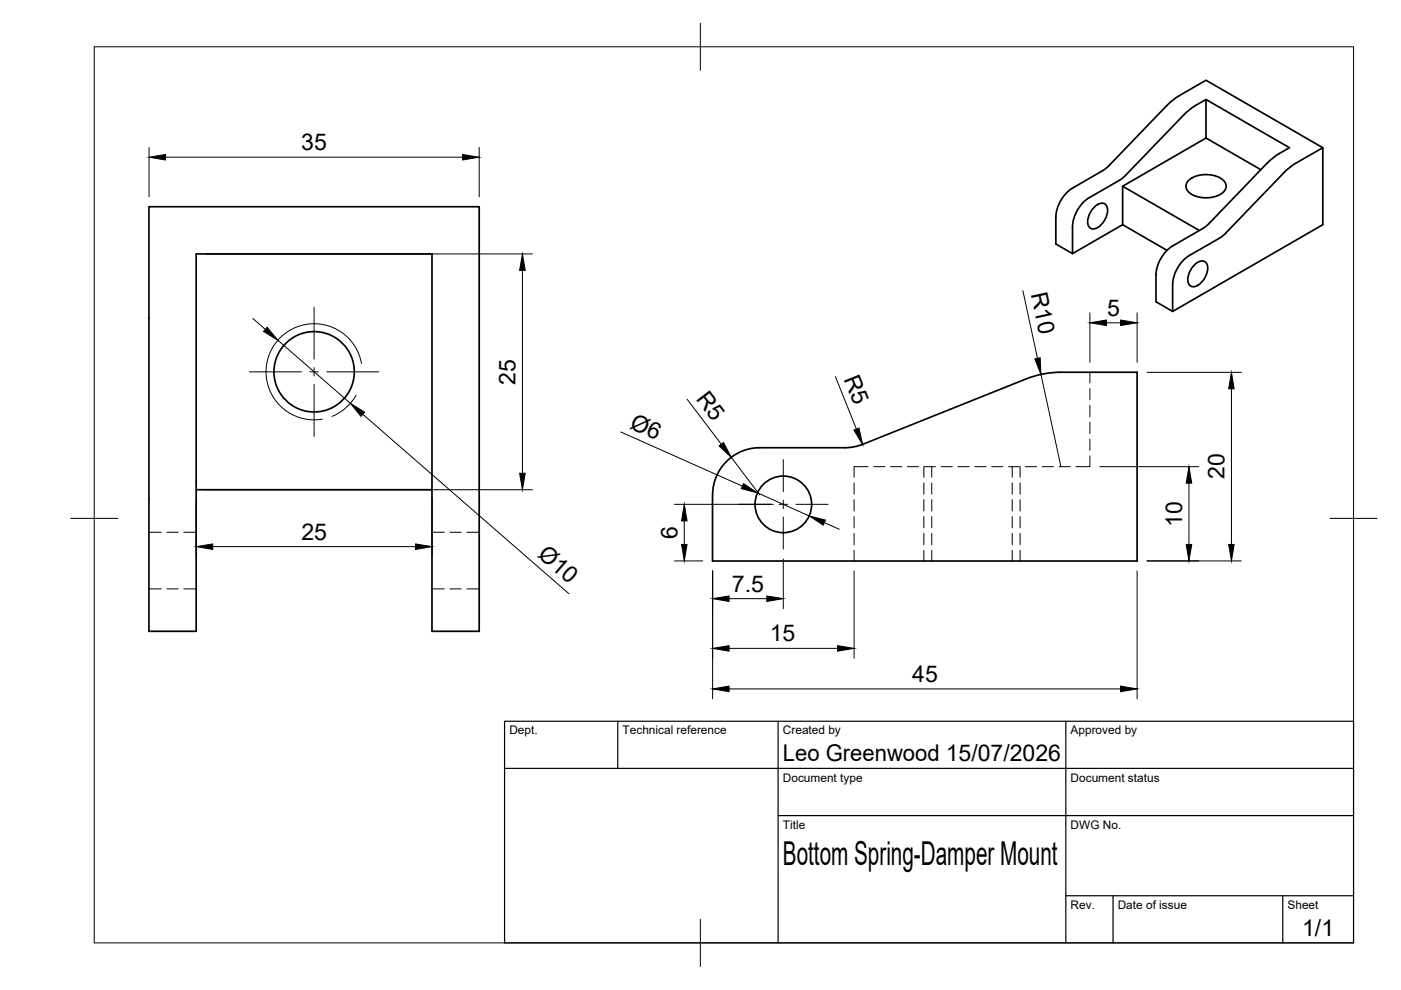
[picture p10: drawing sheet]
<svg xmlns="http://www.w3.org/2000/svg" width="297mm" height="210mm" viewBox="0 0 297 210" stroke-linecap="round" stroke-linejoin="round" font-family="sans-serif">
<defs><g id="words">
<text font-size="7" x="166" y="183.4">Bottom Spring-Damper Mount</text>
<g font-size="4.9">
<text x="63.9" y="31.9">35</text>
<text x="218.5" y="62.3" transform="rotate(78 218.5 62.3)">R10</text>
<text x="234.7" y="67">5</text>
<text x="109.3" y="81.5" transform="rotate(-90 109.3 81.5)">25</text>
<text x="178.9" y="80.3" transform="rotate(68 178.9 80.3)">R5</text>
<text x="147.5" y="84.6" transform="rotate(53 147.5 84.6)">R5</text>
<text x="133.3" y="90.7" transform="rotate(24 133.3 90.7)">Ø6</text>
<text x="259.6" y="101.6" transform="rotate(-90 259.6 101.6)">20</text>
<text x="250.6" y="111.8" transform="rotate(-90 250.6 111.8)">10</text>
<text x="63.9" y="114.4">25</text>
<text x="113.8" y="117.9" transform="rotate(41 113.8 117.9)">Ø10</text>
<text x="143.6" y="114.3" transform="rotate(-90 143.6 114.3)">6</text>
<text x="155.2" y="125.5">7.5</text>
<text x="163.2" y="136">15</text>
<text x="193.4" y="144.6">45</text>
<text x="166" y="161.4">Leo Greenwood 15/07/2026</text>
<text x="276.1" y="198.6">1/1</text>
</g>
<g font-size="2.5">
<text x="108" y="155.7">Dept.</text>
<text x="132" y="155.7">Technical reference</text>
<text x="166" y="155.7">Created by</text>
<text x="227" y="155.7">Approved by</text>
<text x="166" y="165.7">Document type</text>
<text x="227" y="165.7">Document status</text>
<text x="166" y="175.7">Title</text>
<text x="227" y="175.7">DWG No.</text>
<text x="227" y="192.7">Rev.</text>
<text x="237" y="192.7">Date of issue</text>
<text x="273" y="192.7">Sheet</text>
</g>
</g></defs>
<!-- layer: Visible -->
<g fill="none" stroke="#000" stroke-width=".36">
<path d="M227.4 39.9a7.8 7.8 0 0 0-3.5 6.1v5.7l3.5 2.1 10.6-6.2 9.4 5.5M235.1 35.1l-1.3 1.1-6.4 3.7M237.3 38.2l-6.4 3.7a7.8 7.8 0 0 0-3.5 6.1M238 39.5l16.3 9.4M250.9 24.5l-12.3 12.7-1.3 1M252.1 38.2a6.2 6.2 0 0 1 7.2 0 1.77 1.77 0 0 1-.6 3 6.4 6.4 0 0 1-6.6-.4 1.65 1.65 0 0 1 0-2.6zM253.5 22.3l2.2-1.2v8.2l-17.7 10.2v8.1M253.5 22.3l-1.3 1-1.3 1.1M255.7 21.1l17.7 10.2-2.6 1.5-1.8 1.4-13.3 13.8-7.1 4.1a7.8 7.8 0 0 0-3.5 6.2v5.7l3.5 2 31.9-18.4v-16.3M255.7 29.3l11.6 6.7M272.1 36.7l-12.5 13-1 .8-6.4 3.7a7.8 7.8 0 0 0-3.6 6.1v5.7M274.7 34.6l5.8-3.3-24.8-14.3-5.7 3.3-1.8 1.3-13.1 13.6"/>
<path d="M274.8 34.6l-1.4 .9-1.3 1.2M31.6 43.8h70v90.1h-10v-80.1h-50v80.1h-10zM227.4 48.1v5.7M231.8 44.2a2.3 2.3 0 0 1 2.4-1 2.53 2.53 0 0 1 .2 3.2 3.4 3.4 0 0 1-2.8 2.1 1.47 1.47 0 0 1-.9-2.1 5 5 0 0 1 1.1-2.2zM253 56.4a2.3 2.3 0 0 1 2.4-.9 2.53 2.53 0 0 1 .2 3.1 3.4 3.4 0 0 1-2.7 2.2 1.47 1.47 0 0 1-1-2.1 5 5 0 0 1 1.1-2.3zM182.9 94.2l-1.2 .4-1.9 .3h-18.7a10 10 0 0 0-10 10v14h90v-40h-16.2a20 20 0 0 0-7.4 1.5l-34.6 13.8M41.6 103.8h50"/>
<circle cx="66.6" cy="78.8" r="8.5"/>
<circle cx="166.1" cy="106.9" r="6"/>
</g>
<!-- layer: Hidden -->
<g fill="none" stroke="#000" stroke-width=".21">
<path d="M231.1 78.9v2.3M184 98.9h-2.9v2.3M185.2 98.9h2.4M188.8 98.9h2.4M192.4 98.9h2.4M196 98.9h2.3M197.5 98.9v2.3M199.5 98.9h2.4M203.1 98.9h2.4M206.7 98.9h2.4M210.2 98.9h2.4M213.8 98.9h2.4"/>
<path d="M214.6 98.9v2.3M217.4 98.9h2.4M221 98.9h2.4M224.5 98.9h2.4M231.1 96.7v2.2h-3M231.1 82.4v2.4M231.1 86v2.3M231.1 89.5v2.4M231.1 93.1v2.4M31.6 112.9h2.6M35.4 112.9h2.4M39 112.9h2.6"/>
<path d="M91.6 112.9h2.6M95.4 112.9h2.4M99 112.9h2.6M181.1 102.4v2.4M181.1 106v2.3M181.1 109.5v2.4M181.1 113.1v2.4M181.1 116.7v2.2M197.5 102.4v2.4M197.5 106v2.3M197.5 109.5v2.4M197.5 113.1v2.4"/>
<path d="M197.5 116.7v2.2M214.6 102.4v2.4M214.6 106v2.3M214.6 109.5v2.4M214.6 113.1v2.4M214.6 116.7v2.2M31.6 124.9h2.6M35.4 124.9h2.4M39 124.9h2.6M91.6 124.9h2.6M95.4 124.9h2.4M99 124.9h2.6"/>
</g>
<!-- layer: Hidden Narrow -->
<path d="M195.9 98.9v2.3M216.3 98.9v2.3M195.9 102.4v2.4M195.9 106v2.3M195.9 109.5v2.4M195.9 113.1v2.4M195.9 116.7v2.2M216.3 102.4v2.4M216.3 106v2.3M216.3 109.5v2.4M216.3 113.1v2.4M216.3 116.7v2.2" fill="none" stroke="#000" stroke-width=".21"/>
<!-- layer: Visible Narrow -->
<path d="M76.6 77.1a10.2 10.2 0 0 0-11.8-8.3 10.2 10.2 0 0 0-8.2 11.8 10.2 10.2 0 0 0 11.8 8.3" fill="none" stroke="#000" stroke-width=".21"/>
<!-- layer: BORDER -->
<path d="M20 9.9h267v190h-267zM148.5 4.9v10M15 109.9h10M282 109.9h10M148.5 194.9v10" fill="none" stroke="#000" stroke-width=".21"/>
<!-- layer: TITLEBLOCK -->
<path d="M107 152.9h180v47h-180zM131 152.9v10M165 152.9v47M226 152.9v47M107 162.9h180M165 172.9h122M226 189.9h61M236 189.9v10M272 189.9v10" fill="none" stroke="#000" stroke-width=".25"/>
<!-- layer: Smart Centers -->
<path d="M52.9 78.8h11M65.7 78.8h1.8M66.6 65.1v11.1M66.6 77.9v1.8M69.3 78.8h11M66.6 81.5v11M166.1 97.4v6.9M156.6 106.9h6.8M165.2 106.9h1.8M166.1 106v1.8M166.1 109.6v6.8M168.8 106.9h6.8" fill="none" stroke="#000" stroke-width=".21"/>
<!-- layer: FD_Dimensions -->
<g fill="none" stroke="#000" stroke-width=".21">
<path d="M31.6 31.2v10.5M35.1 33.3h63M101.6 31.2v10.5M43.7 53.8h69.2M110.8 57.3v43M53.6 67.5l2.7 2.3M58.9 72.1l15.4 13.4M177.1 79.9l4.5 11.1M216.9 61.7l3.1 14.3M220.7 79.4l4.2 19.5M231.1 66.3v10.5M234.6 68.4h3"/>
<path d="M241.1 66.3v10.5M243.2 78.9h20M75.5 83.8a10.2 10.2 0 0 1-5.1 4.5M76.9 87.8l43.7 38.1M131.6 91.6l25.8 11.5M145.7 84.7l7.2 9.5M155 97l6.1 7.9M233.2 98.9h21M261.1 82.4v33M41.6 105.9v12.1M43.7 103.8h69.2M45.1 115.9h43"/>
<path d="M91.6 105.9v12.1M143 118.9h6M143 106.9h21M145.1 110.4v5M160.6 104.5l11 4.9M166.1 118.5v10.5M174.8 110.8l3.1 1.4M243.2 118.9h20M252.1 102.4v13M151.1 121v27.2M154.6 137.5h23M154.6 126.9h8"/>
<path d="M181.1 121v18.6M241.1 121v27.2M154.6 146.1h83"/>
</g>
<g fill="#000" stroke="#000" stroke-width=".21">
<path d="M31.6 33.3l3.5-.5v1.1zM98.1 32.8l3.5 .5-3.5 .6zM110.8 53.8l.6 3.5h-1.2zM56.6 69.4l2.3 2.7-3-1.8zM219.4 76.1l1.1-.2 .2 3.5zM231.1 68.4l3.5-.5v1.1zM237.6 67.9l3.5 .5-3.5 .6zM74.3 85.5l3 1.9-.8 .9zM152.5 94.5l.9-.7 1.6 3.2zM181 91.2l1.1-.4 .8 3.4zM261.1 78.9l.6 3.5h-1.2zM41.6 115.9l3.5-.6v1.2z"/>
<path d="M88.1 115.3l3.5 .6-3.5 .6zM110.2 100.3h1.2l-.6 3.5zM144.5 115.4h1.2l-.6 3.5zM145.1 106.9l.6 3.5h-1.2zM157.6 102.5l3 2-3.4-.9zM171.6 109.4l3.4 .9-.5 1zM251.5 115.4h1.2l-.6 3.5zM252.1 98.9l.6 3.5h-1.2zM260.5 115.4h1.2l-.6 3.5zM151.1 137.5l3.5-.6v1.2zM151.1 126.9l3.5-.5v1.1zM162.6 126.4l3.5 .5-3.5 .6z"/>
<path d="M177.6 136.9l3.5 .6-3.5 .6zM151.1 146.1l3.5-.6v1.2zM237.6 145.5l3.5 .6-3.5 .6z"/>
</g>
<use href="#words"/>
</svg>
